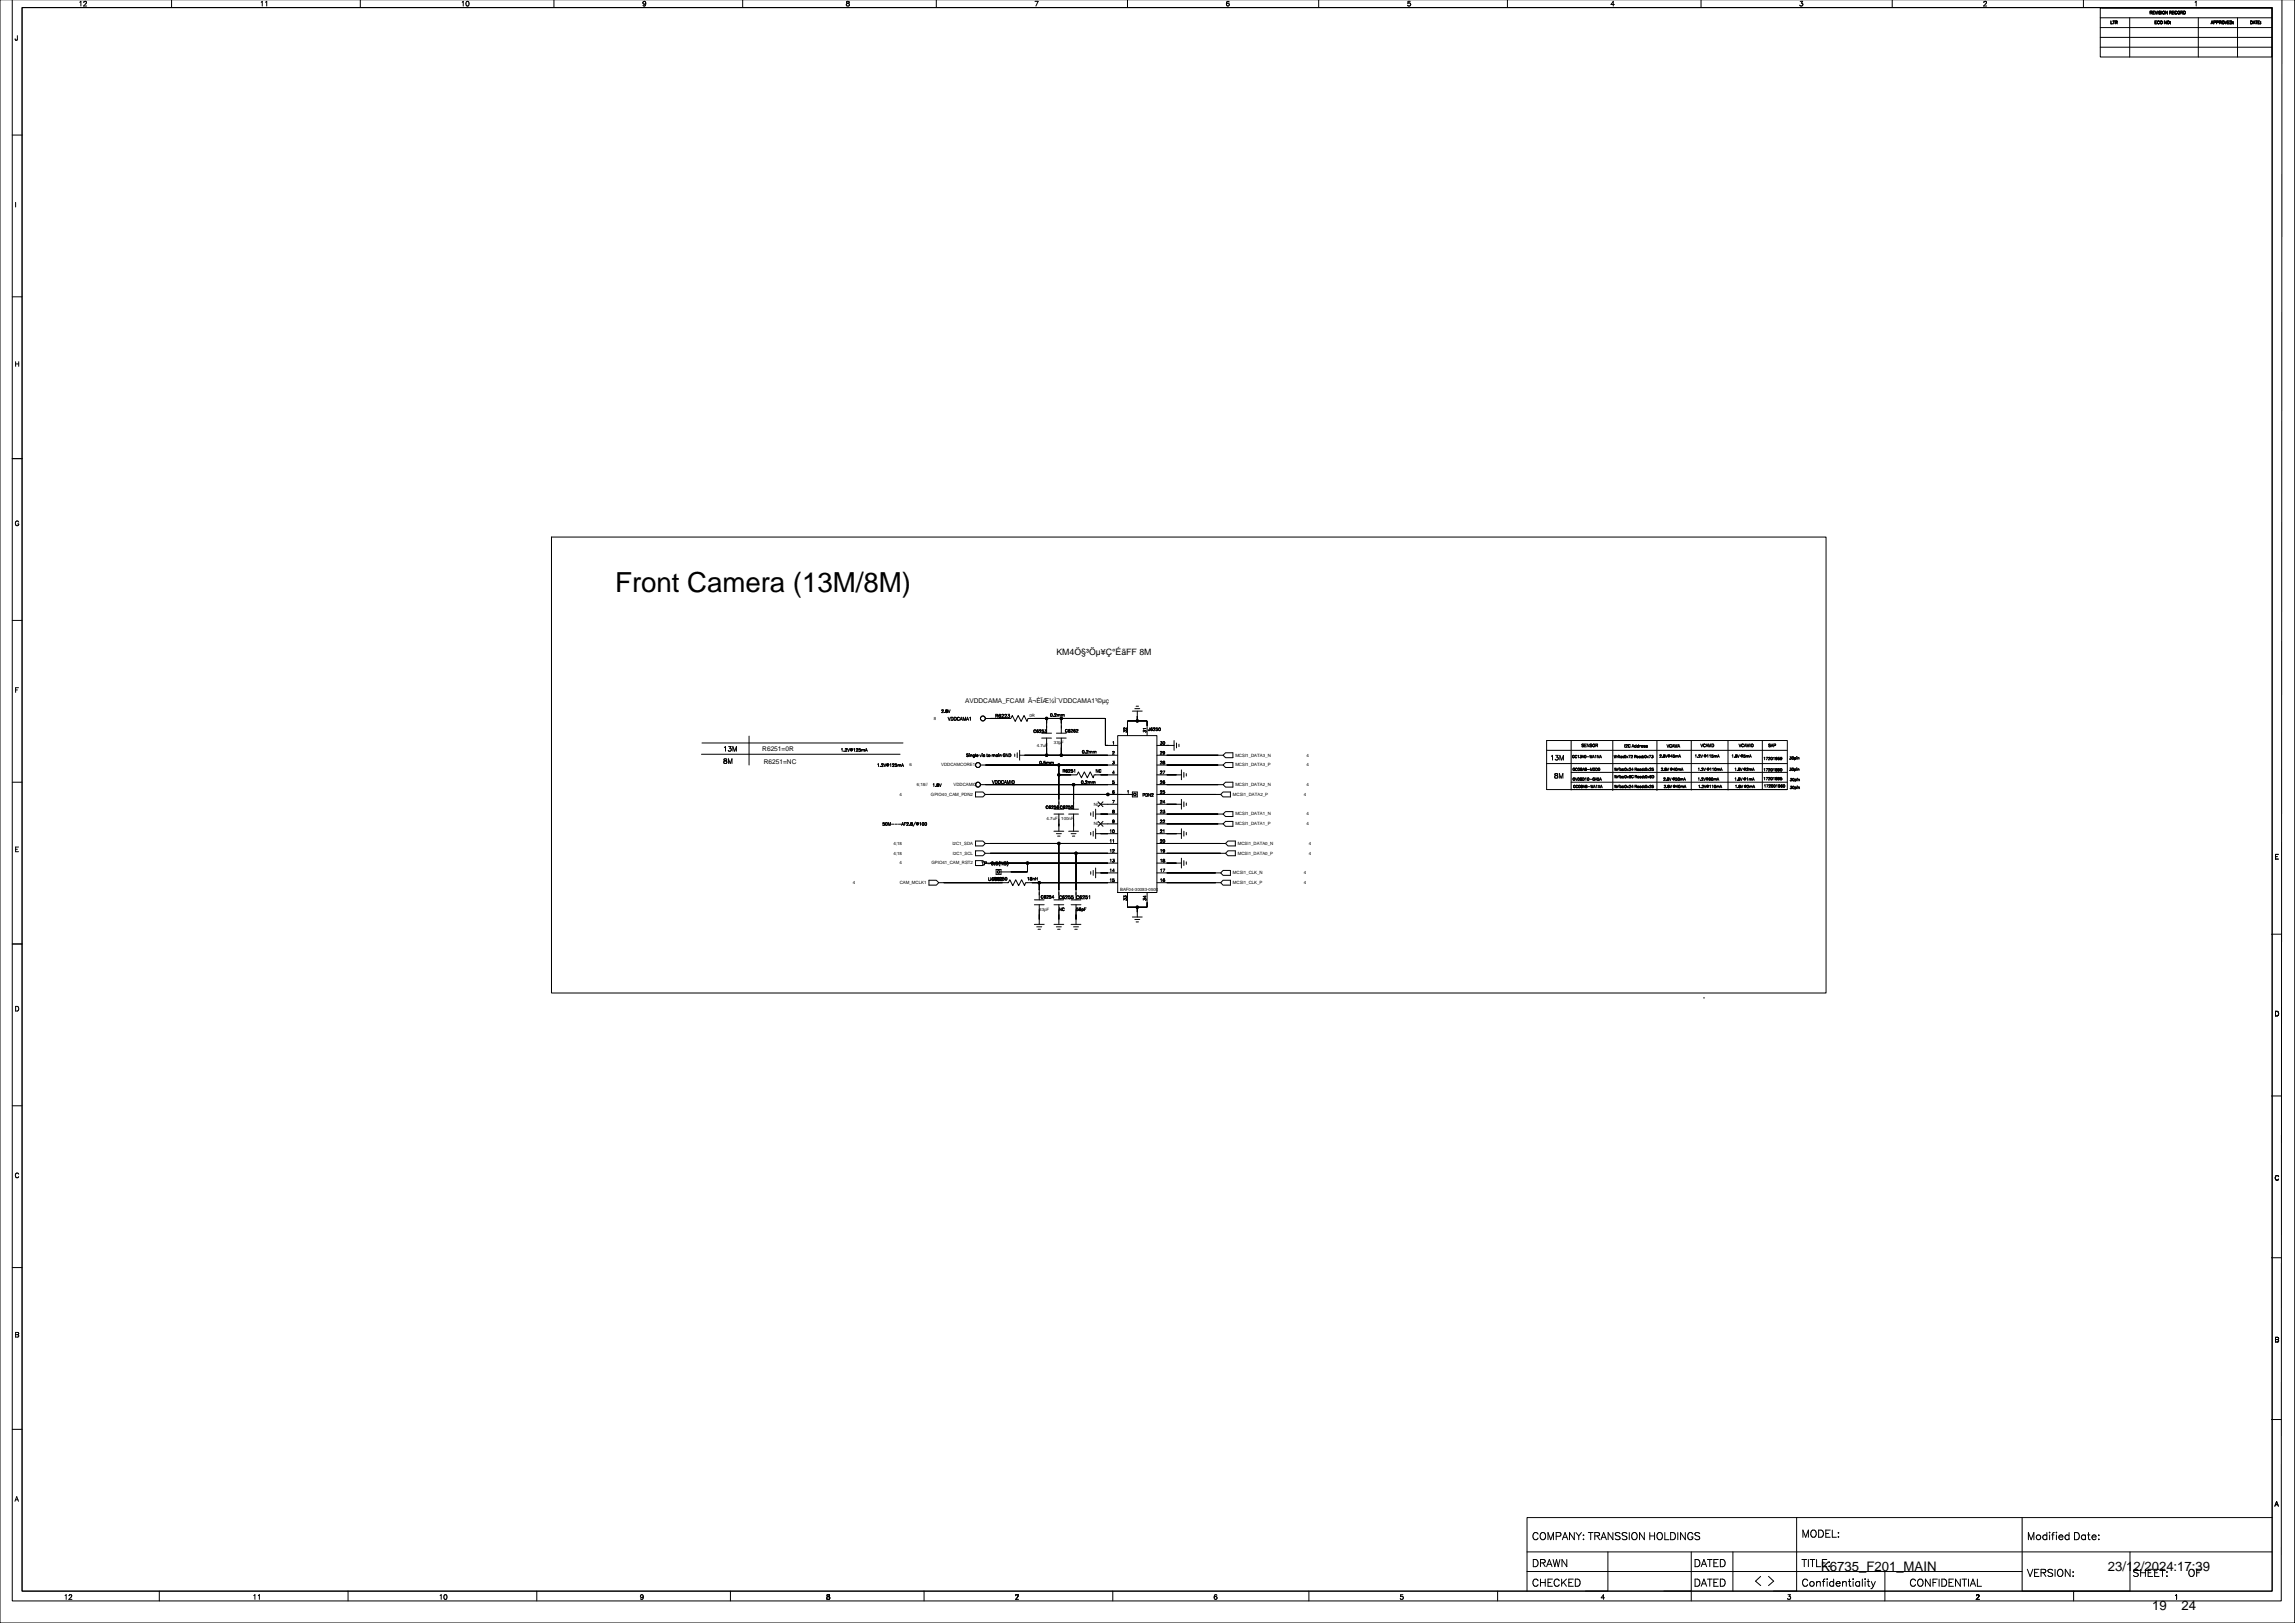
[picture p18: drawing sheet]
<svg xmlns="http://www.w3.org/2000/svg" width="1189mm" height="841mm" viewBox="0 0 1189 841" stroke-linecap="round" stroke-linejoin="round" font-family="sans-serif">
<defs><g id="words">
<text font-size="14.3" x="319" y="307">Front Camera (13M/8M)</text>
<g font-size="6.8">
<text x="943" y="813">K6735_F201_MAIN</text>
<text x="1092" y="814">23/12/2024:17:39</text>
<text x="1115" y="834">19</text>
<text x="1130" y="834">24</text>
</g>
<g font-size="5.6">
<text x="794" y="797">COM</text>
<text x="805" y="797">PAN</text>
<text x="816" y="797">Y: T</text>
<text x="825" y="797">RAN</text>
<text x="836" y="797">SSI</text>
<text x="845" y="797">ON</text>
<text x="854" y="797">H</text>
<text x="858" y="797">OLDI</text>
<text x="870" y="797">N</text>
<text x="874" y="797">GS</text>
<text x="933" y="795">M</text>
<text x="937" y="795">ODEL:</text>
<text x="1050" y="797">M</text>
<text x="1054" y="797">od</text>
<text x="1061" y="797">i</text>
<text x="1062" y="797">f</text>
<text x="1065" y="797">i</text>
<text x="1066" y="797">ed</text>
<text x="1074" y="797">Da</text>
<text x="1081" y="797">t</text>
<text x="1083" y="797">e:</text>
<text x="794" y="810">DRAWN</text>
<text x="877" y="810">DAT</text>
<text x="887" y="810">ED</text>
<text x="933" y="810">T</text>
<text x="936" y="810">I</text>
<text x="937" y="810">T</text>
<text x="940" y="810">LE:</text>
<text x="1050" y="816">VERSI</text>
<text x="1065" y="816">ON</text>
<text x="1073" y="816">:</text>
<text x="1105" y="816">SH</text>
<text x="1112" y="816">EET</text>
<text x="1122" y="816">:</text>
<text x="1133" y="816">OF</text>
<text x="794" y="821">CH</text>
<text x="801" y="821">ECKED</text>
<text x="877" y="821">DAT</text>
<text x="887" y="821">ED</text>
<text x="909" y="820">&lt; &gt;</text>
<text x="933" y="821">Conf</text>
<text x="946" y="821">i</text>
<text x="947" y="821">d</text>
<text x="951" y="821">ent</text>
<text x="959" y="821">i</text>
<text x="961" y="821">a</text>
<text x="964" y="821">l</text>
<text x="965" y="821">i</text>
<text x="967" y="821">t</text>
<text x="969" y="821">y</text>
<text x="989" y="821">CON</text>
<text x="1001" y="821">FI</text>
<text x="1005" y="821">DEN</text>
<text x="1016" y="821">T</text>
<text x="1019" y="821">I</text>
<text x="1020" y="821">AL</text>
</g>
<text font-size="4.5" x="547" y="339">KM4Ö§³Öµ¥Ç°ÉãFF 8M</text>
<g font-size="3.5">
<text x="41" y="2">1</text>
<text x="43" y="2">2</text>
<text x="135" y="2">1</text>
<text x="137" y="2">1</text>
<text x="239" y="2">1</text>
<text x="241" y="2">0</text>
<text x="333" y="2">9</text>
<text x="438" y="2">8</text>
<text x="536" y="2">7</text>
<text x="635" y="2">6</text>
<text x="729" y="2">5</text>
<text x="834" y="2">4</text>
<text x="932" y="2">3</text>
<text x="1027" y="2">2</text>
<text x="1136" y="2">1</text>
<text x="8" y="20">J</text>
<text x="8" y="107">I</text>
<text x="8" y="189">H</text>
<text x="8" y="272">G</text>
<text x="8" y="358">F</text>
<text x="375" y="388">1</text>
<text x="377" y="388">3M</text>
<text x="375" y="395">8M</text>
<text x="803" y="393">1</text>
<text x="805" y="393">3M</text>
<text x="805" y="402">8M</text>
<text x="8" y="441">E</text>
<text x="1178" y="444">E</text>
<text x="8" y="523">D</text>
<text x="1178" y="526">D</text>
<text x="8" y="609">C</text>
<text x="1178" y="611">C</text>
<text x="8" y="692">B</text>
<text x="1178" y="694">B</text>
<text x="8" y="777">A</text>
<text x="1178" y="780">A</text>
<text x="33" y="828">1</text>
<text x="35" y="828">2</text>
<text x="131" y="828">1</text>
<text x="133" y="828">1</text>
<text x="227" y="828">1</text>
<text x="230" y="828">0</text>
<text x="331" y="828">9</text>
<text x="428" y="828">3</text>
<text x="526" y="828">7</text>
<text x="629" y="828">6</text>
<text x="725" y="828">5</text>
<text x="829" y="828">4</text>
<text x="926" y="828">3</text>
<text x="1023" y="828">2</text>
<text x="1126" y="828">1</text>
</g>
<g font-size="3.4">
<text x="500" y="364">AVDDCAMA_FCAM Ä¬ÈÏÆ½Ì¨VDDCAMA1¹©µç</text>
<text x="395" y="389">R6251=0R</text>
<text x="396" y="395">R6251=NC</text>
</g>
<g font-size="2.5">
<text x="516" y="371">R6223</text>
<text x="491" y="373">VDDCAMA1</text>
<text x="514" y="405">VDDCAMIO</text>
<text x="508" y="448">TP-0.5(NS)</text>
<text x="512" y="456">U6602</text>
<text x="549" y="465">C6255</text>
<text x="557" y="465">C6251</text>
</g>
<g font-size="2.3">
<text x="533" y="372">0R</text>
<text x="484" y="373">8</text>
<text x="537" y="387">4.7uF</text>
<text x="546" y="386">33pF</text>
<text x="640" y="392">MCSI1_DATA3_N</text>
<text x="677" y="392">4</text>
<text x="471" y="397">6</text>
<text x="488" y="397">VDDCAMCORE1</text>
<text x="640" y="397">MCSI1_DATA3_P</text>
<text x="677" y="397">4</text>
<text x="475" y="407">6;18//</text>
<text x="494" y="407">VDDCAMIO</text>
<text x="640" y="407">MCSI1_DATA2_N</text>
<text x="677" y="407">4</text>
<text x="466" y="412">4</text>
<text x="482" y="412">GPIO40_CAM_PDN2</text>
<text x="639" y="412">MCSI1_DATA2_P</text>
<text x="675" y="412">4</text>
<text x="567" y="417">NC</text>
<text x="542" y="425">4.7uF</text>
<text x="550" y="425">100nF</text>
<text x="640" y="422">MCSI1_DATA1_N</text>
<text x="677" y="422">4</text>
<text x="567" y="427">NC</text>
<text x="640" y="427">MCSI1_DATA1_P</text>
<text x="677" y="427">4</text>
<text x="463" y="438">4;18</text>
<text x="493" y="438">I2C1_SDA</text>
<text x="641" y="438">MCSI1_DATA0_N</text>
<text x="678" y="438">4</text>
<text x="463" y="443">4;18</text>
<text x="494" y="443">I2C1_SCL</text>
<text x="641" y="443">MCSI1_DATA0_P</text>
<text x="678" y="443">4</text>
<text x="466" y="448">4</text>
<text x="483" y="448">GPIO41_CAM_RST2</text>
<text x="639" y="453">MCSI1_CLK_N</text>
<text x="675" y="453">4</text>
<text x="442" y="458">4</text>
<text x="466" y="458">CAM_MCLK1</text>
<text x="580" y="462">BAF04-30083-0500</text>
<text x="639" y="458">MCSI1_CLK_P</text>
<text x="675" y="458">4</text>
<text x="538" y="472">33pF</text>
</g>
<g font-size="2.1">
<text x="1093" y="12">LTR</text>
<text x="1114" y="7">REVISION RECORD</text>
<text x="1116" y="12">ECO NO:</text>
<text x="1145" y="12">APPROVED:</text>
<text x="1166" y="12">DATE:</text>
<text x="488" y="369">2.8V</text>
<text x="544" y="371">0.2mm</text>
<text x="535" y="379">C6253</text>
<text x="552" y="379">C6262</text>
<text x="583" y="380" transform="rotate(-90 583 380)">32</text>
<text x="593" y="380" transform="rotate(-90 593 380)">31</text>
<text x="595" y="378">J6250</text>
<text x="436" y="389">1.2V@125mA</text>
<text x="560" y="390">0.2mm</text>
<text x="576" y="385">1</text>
<text x="601" y="385">30</text>
<text x="819" y="386">SENSOR</text>
<text x="841" y="387">I2C Address</text>
<text x="863" y="387">VCAMA</text>
<text x="881" y="386">VCAMD</text>
<text x="901" y="386">VCAMIO</text>
<text x="916" y="386">SAP</text>
<text x="500" y="391">Single via to main GND</text>
<text x="538" y="395">0.5mm</text>
<text x="576" y="390">2</text>
<text x="576" y="395">3</text>
<text x="601" y="390">29</text>
<text x="601" y="395">28</text>
<text x="454" y="397">1.2V@125mA</text>
<text x="550" y="400">R6251</text>
<text x="568" y="400">NC</text>
<text x="576" y="400">4</text>
<text x="601" y="400">27</text>
<text x="483" y="407">1.8V</text>
<text x="560" y="405">0.2mm</text>
<text x="576" y="405">5</text>
<text x="601" y="405">26</text>
<text x="576" y="411">6</text>
<text x="584" y="411">1</text>
<text x="592" y="412">PDN2</text>
<text x="601" y="411">25</text>
<text x="542" y="418">C6256</text>
<text x="549" y="418">C6250</text>
<text x="576" y="416">7</text>
<text x="601" y="416">24</text>
<text x="576" y="421">8</text>
<text x="576" y="426">9</text>
<text x="601" y="426">22</text>
<text x="601" y="421">23</text>
<text x="457" y="427">50M---AF2.8/@100</text>
<text x="575" y="431">10</text>
<text x="601" y="431">21</text>
<text x="575" y="436">11</text>
<text x="601" y="436">20</text>
<text x="575" y="441">12</text>
<text x="601" y="441">19</text>
<text x="575" y="446">13</text>
<text x="601" y="446">18</text>
<text x="515" y="455">R6250</text>
<text x="532" y="455">18nH</text>
<text x="575" y="451">14</text>
<text x="601" y="451">17</text>
<text x="575" y="456">15</text>
<text x="601" y="456">16</text>
<text x="539" y="465">C6254</text>
<text x="583" y="467" transform="rotate(-90 583 467)">33</text>
<text x="593" y="467" transform="rotate(-90 593 467)">34</text>
<text x="549" y="471">NC</text>
<text x="557" y="471">56pF</text>
</g>
<g font-size="1.8">
<text x="814" y="392">GC13A0-WA1NA</text>
<text x="836" y="392">Write:0x72 Read:0x73</text>
<text x="860" y="392">2.8V@45mA</text>
<text x="878" y="392">1.2V @115mA</text>
<text x="897" y="392">1.8V @5mA</text>
<text x="913" y="393">17201959</text>
<text x="927" y="393">30pin</text>
<text x="815" y="399">GC08A8-MDD0</text>
<text x="836" y="399">Write:0x24 Read:0x25</text>
<text x="860" y="399">2.8V @40mA</text>
<text x="879" y="399">1.2V @110mA</text>
<text x="898" y="399">1.8V @2mA</text>
<text x="913" y="399">17201890</text>
<text x="927" y="399">30pin</text>
<text x="815" y="404">OV08D10-GA5A</text>
<text x="815" y="408">GC08A8-WA1XA</text>
<text x="836" y="403">Write:0x6C Read:0x6D</text>
<text x="836" y="408">Write:0x24 Read:0x25</text>
<text x="862" y="404">2.8V @50mA</text>
<text x="862" y="408">2.8V @40mA</text>
<text x="879" y="404">1.2V@90mA</text>
<text x="880" y="408">1.2V@110mA</text>
<text x="898" y="404">1.8V @1mA</text>
<text x="899" y="408">1.8V @2mA</text>
<text x="913" y="404">17201895</text>
<text x="914" y="407">172001960</text>
<text x="927" y="404">30pin</text>
<text x="927" y="408">30pin</text>
</g>
</g></defs>
<g fill="none" stroke="#000" stroke-width=".52">
<path d="M0 0v841h1189v-841M89 0v4M187 0v4M287 0v4M385 0v4M485 0v4M584 0v4M683 0v4M781 0v4M881 0v4M980 0v4M1079 0v4"/>
<path d="M1182 0v829h-1176v-829M11 4h1166v820h-1166zM1088 4h89v26h-89zM1088 19h89M1088 14h89M1088 9h89M1089 4h88M1103 9v21M1139 9v21M1159 9v21M1088 24h89M6 70h5"/>
<path d="M6 154h5M6 238h5M286 278h660v236h-660zM6 321h5M510 372h14v-1l2 3 1-3 2 3 1-3 2 3 1-2h40v14h6M513 372h.1M540 380h5M542 372v8M547 380h5M550 372v8M587 368h5M588 367h2"/>
<path d="M589 366h1M589 371h.1M589 368v5M363 391h103M364 385h104M388 381v15M508 396h71M510 396h.1M526 391v1M527 390v2M528 391h51M528 389v5"/>
<path d="M531 391h.1M540 382h5M542 382v9M547 382h5M549 396v23M550 382v9M579 381h20v81h-20zM584 381v-8h10v8M599 386h9M599 391h35M599 396h35M606 386h.1"/>
<path d="M608 384v5M609 385v2M611 385v2M612 399v5M631 396h.1M631 391h.1M634 396l1-1h4v3h-4zM634 391l1-1h4v2h-4zM801 389h125M801 396h125M814 384v25M835 384v25"/>
<path d="M858 384v25M876 384v25M895 384v25M913 384v25M926 384h-125v25h125v-25M6 405h5M505 410h4l1 2-1 1h-4zM508 406h71M510 406h.1M510 412h77M513 412h.1M546 419h5"/>
<path d="M549 401h9l1-1 1 3 2-3 1 3 2-3 1 3 1-2h12M554 419h5M556 406v13M568 419v5M569 415l2 3M570 417h9M571 415l-2 3M574 412h.1M574 417h.1M587 410h2v3h-2zM599 401h13M599 406h35"/>
<path d="M599 412h33M599 417h13M609 417h.1M609 401h.1M612 414v5M613 400v3M613 415v3M615 401v1M615 416v1M630 412h.1M631 406h.1M632 412l2-2h3v3h-3z"/>
<path d="M634 406l1-1h4v3h-4zM814 400h112M814 405h112M474 426l-1 2M505 436h4l1 1-1 1h-4zM510 437h69M513 437h.1M546 422h5M546 431h5M547 432h3M548 433h1M549 428h.1"/>
<path d="M549 422v9M549 437v29M554 422h5M554 431h5M555 432h2M555 433h2M556 428h.1M556 422v9M565 421v1M565 431v1M566 420v3M566 431v2"/>
<path d="M568 422h11M568 432h11M568 429v5M569 425l2 3M570 422h.1M570 432h.1M570 427h9M571 425l-2 3M574 427h.1M599 422h35M599 427h35M599 432h13"/>
<path d="M599 437h36M609 432h.1M612 429v5M613 431v2M615 431v1M631 427h.1M631 422h.1M632 437h.1M634 427l1-2h4v3h-4zM635 437l1-1h4v2h-4zM635 420h4v3h-4l-1-1zM481 456h4l1 1-1 1h-4z"/>
<path d="M486 457h36l1-1 2 3 1-3 2 3 1-3 2 3v-2h48M489 457h.1M505 441h4l1 1-1 1h-4zM505 446h4l1 1-1 1h-4zM510 442h69M513 442h.1M513 447h66M516 450h3v3h-3zM532 447v5h-13M538 457v9M557 442v24M565 452v1"/>
<path d="M566 451v2M568 452h11M568 450v5M570 452h.1M599 442h36M599 447h13M599 452h33M599 457h33M609 447h.1M612 445v5M613 446v2M615 446v2"/>
<path d="M630 457h.1M630 452h.1M632 442h.1M632 452l2-1h3v2h-3zM634 456h3v2h-3l-2-1zM635 442l1-1h4v2h-4zM536 466h5M536 469h5M536 479h5M538 476h.1M538 469v10M546 466h5"/>
<path d="M546 469h5M546 479h5M549 476h.1M549 469v10M555 466h5M555 469h5M555 479h5M557 476h.1M557 469v10M584 462v8h10v-8M587 475h5M588 476h2"/>
<path d="M589 478h1M589 472h.1M589 470v5M6 489h5M537 480h3M538 481h1M547 480h3M548 481h1M556 480h3M557 481h1M1177 484h5M882 517h.1"/>
<path d="M6 573h5M1177 568h5M6 657h5M1177 651h5M1177 735h5M6 740h5M931 786v38h-12M1048 786v38h55M1177 786h-386v38M791 814h257M791 804h386M833 804v20h-12"/>
<path d="M876 804v20h-14M898 804v20M976 814v15M1103 804v20M83 824v5M180 824v5M278 824v5M378 824v5M479 824v5M576 824v5M678 824v5M776 824v5"/>
<path d="M876 824v5M1074 824v5"/>
<circle cx="509" cy="372" r="1.3"/>
<circle cx="542" cy="372" r=".6"/>
<circle cx="550" cy="372" r=".6"/>
<circle cx="589" cy="373" r=".6"/>
<circle cx="507" cy="396" r="1.3"/>
<circle cx="542" cy="391" r=".6"/>
<circle cx="549" cy="396" r=".6"/>
<circle cx="550" cy="391" r=".6"/>
<circle cx="507" cy="406" r="1.3"/>
<circle cx="549" cy="401" r=".6"/>
<circle cx="556" cy="406" r=".6"/>
<circle cx="574" cy="412" r=".6"/>
<circle cx="588" cy="412" r=".6"/>
<circle cx="549" cy="437" r=".6"/>
<circle cx="517" cy="452" r=".6"/>
<circle cx="532" cy="447" r=".6"/>
<circle cx="538" cy="457" r=".6"/>
<circle cx="557" cy="442" r=".6"/>
<circle cx="589" cy="470" r=".6"/>
</g>
<g fill="#000" stroke="#000" stroke-width=".52">
<path d="M513 372h8z" fill-rule="evenodd"/>
<path d="M536 372h6z" fill-rule="evenodd"/>
<path d="M542 372v3z" fill-rule="evenodd"/>
<path d="M550 372v3z" fill-rule="evenodd"/>
<path d="M542 372h8z" fill-rule="evenodd"/>
<path d="M573 372v14z" fill-rule="evenodd"/>
<path d="M550 372h23z" fill-rule="evenodd"/>
<path d="M584 373v3z" fill-rule="evenodd"/>
<path d="M584 373h5z" fill-rule="evenodd"/>
<path d="M589 371v2z" fill-rule="evenodd"/>
<path d="M594 373v3z" fill-rule="evenodd"/>
<path d="M589 373h5z" fill-rule="evenodd"/>
<path d="M542 387v4z" fill-rule="evenodd"/>
<path d="M531 391h11z" fill-rule="evenodd"/>
<path d="M510 396h39z" fill-rule="evenodd"/>
<path d="M549 396v5z" fill-rule="evenodd"/>
<path d="M550 387v4z" fill-rule="evenodd"/>
<path d="M542 391h8z" fill-rule="evenodd"/>
<path d="M549 396h25z" fill-rule="evenodd"/>
<path d="M573 386h1z" fill-rule="evenodd"/>
<path d="M550 391h24z" fill-rule="evenodd"/>
<path d="M604 386h2z" fill-rule="evenodd"/>
<path d="M604 391h27z" fill-rule="evenodd"/>
<path d="M604 396h27z" fill-rule="evenodd"/>
<path d="M549 401v13z" fill-rule="evenodd"/>
<path d="M549 401h6z" fill-rule="evenodd"/>
<path d="M556 406v8z" fill-rule="evenodd"/>
<path d="M510 406h46z" fill-rule="evenodd"/>
<path d="M513 412h61z" fill-rule="evenodd"/>
<path d="M556 406h18z" fill-rule="evenodd"/>
<path d="M570 401h4z" fill-rule="evenodd"/>
<path d="M574 412h8z" fill-rule="evenodd"/>
<path d="M604 417h5z" fill-rule="evenodd"/>
<path d="M604 401h5z" fill-rule="evenodd"/>
<path d="M604 412h26z" fill-rule="evenodd"/>
<path d="M604 406h27z" fill-rule="evenodd"/>
<path d="M549 427v1z" fill-rule="evenodd"/>
<path d="M549 437v24z" fill-rule="evenodd"/>
<path d="M513 437h36z" fill-rule="evenodd"/>
<path d="M556 427v1z" fill-rule="evenodd"/>
<path d="M570 422h4z" fill-rule="evenodd"/>
<path d="M549 437h25z" fill-rule="evenodd"/>
<path d="M570 432h4z" fill-rule="evenodd"/>
<path d="M604 432h5z" fill-rule="evenodd"/>
<path d="M604 422h27z" fill-rule="evenodd"/>
<path d="M604 427h27z" fill-rule="evenodd"/>
<path d="M604 437h28z" fill-rule="evenodd"/>
<path d="M489 457h30z" fill-rule="evenodd"/>
<path d="M532 447v5z" fill-rule="evenodd"/>
<path d="M524 452h8z" fill-rule="evenodd"/>
<path d="M513 447h19z" fill-rule="evenodd"/>
<path d="M538 457v4z" fill-rule="evenodd"/>
<path d="M535 457h3z" fill-rule="evenodd"/>
<path d="M557 442v19z" fill-rule="evenodd"/>
<path d="M513 442h44z" fill-rule="evenodd"/>
<path d="M570 452h4z" fill-rule="evenodd"/>
<path d="M532 447h42z" fill-rule="evenodd"/>
<path d="M557 442h17z" fill-rule="evenodd"/>
<path d="M538 457h36z" fill-rule="evenodd"/>
<path d="M604 447h5z" fill-rule="evenodd"/>
<path d="M604 452h26z" fill-rule="evenodd"/>
<path d="M604 457h26z" fill-rule="evenodd"/>
<path d="M604 442h28z" fill-rule="evenodd"/>
<path d="M538 474v2z" fill-rule="evenodd"/>
<path d="M549 474v2z" fill-rule="evenodd"/>
<path d="M557 474v2z" fill-rule="evenodd"/>
<path d="M584 467v3z" fill-rule="evenodd"/>
<path d="M584 470h5z" fill-rule="evenodd"/>
<path d="M589 470v2z" fill-rule="evenodd"/>
<path d="M594 467v3z" fill-rule="evenodd"/>
<path d="M589 470h5z" fill-rule="evenodd"/>
<circle cx="542" cy="372" r=".6"/>
<circle cx="550" cy="372" r=".6"/>
<circle cx="589" cy="373" r=".6"/>
<circle cx="542" cy="391" r=".6"/>
<circle cx="549" cy="396" r=".6"/>
<circle cx="550" cy="391" r=".6"/>
<circle cx="549" cy="401" r=".6"/>
<circle cx="556" cy="406" r=".6"/>
<circle cx="574" cy="412" r=".6"/>
<circle cx="549" cy="437" r=".6"/>
<circle cx="532" cy="447" r=".6"/>
<circle cx="538" cy="457" r=".6"/>
<circle cx="557" cy="442" r=".6"/>
<circle cx="589" cy="470" r=".6"/>
</g>
<use href="#words"/>
</svg>
